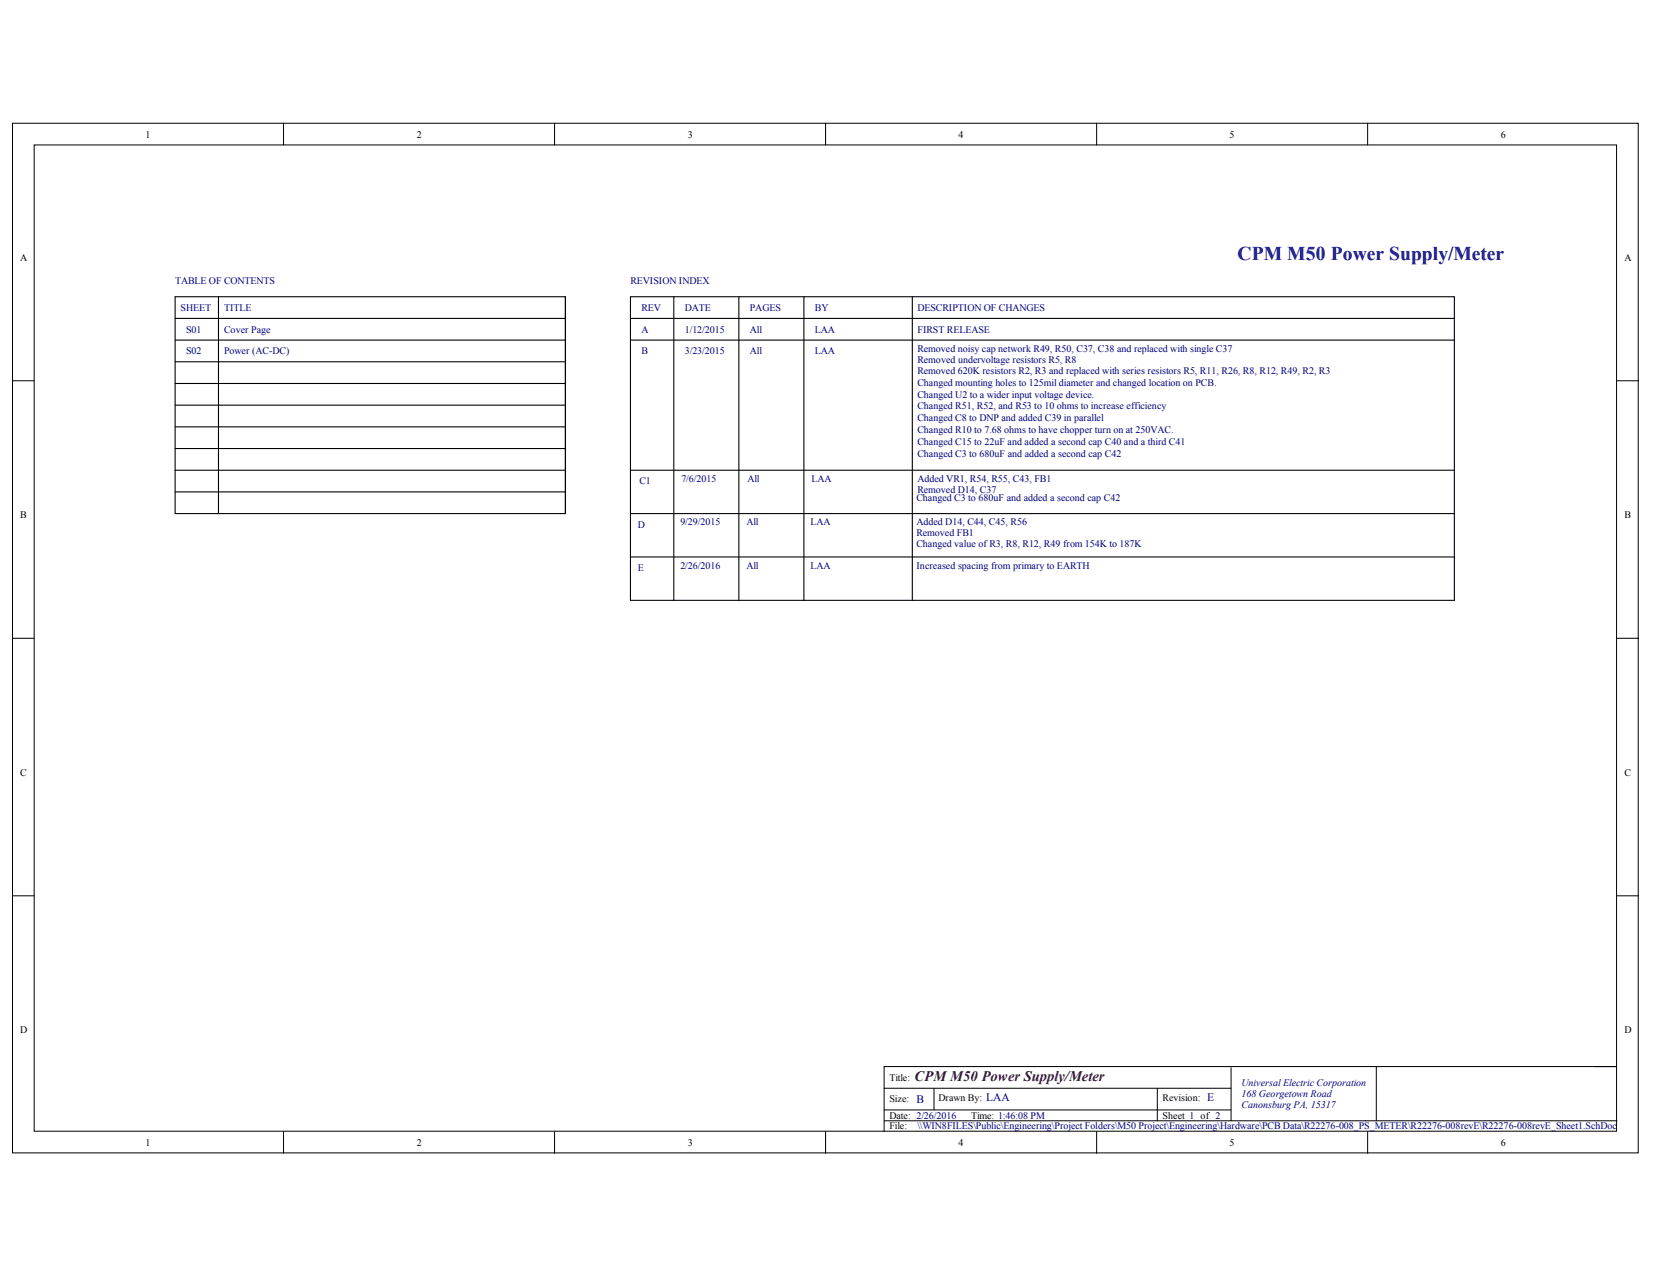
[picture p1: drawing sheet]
<svg xmlns="http://www.w3.org/2000/svg" width="279mm" height="216mm" viewBox="0 0 279 216" stroke-linecap="round" stroke-linejoin="round" font-family="sans-serif">
<defs><g id="words">
<text font-size="3.3" fill="#000080" x="209.2" y="44">CPM M50 Power Supply/Meter</text>
<text font-size="2.5" fill="#800000" x="154.6" y="182.6">CPM M50 Power Supply/Meter</text>
<g font-size="1.9" fill="#000080">
<text x="166.7" y="186">LAA</text>
<text x="204" y="186">E</text>
<text x="154.9" y="186.4">B</text>
</g>
<g font-size="1.7">
<text x="24.6" y="23.2">1</text>
<text x="70.4" y="23.2">2</text>
<text x="116.3" y="23.2">3</text>
<text x="162" y="23.2">4</text>
<text x="207.8" y="23.2">5</text>
<text x="253.7" y="23.2">6</text>
<text x="3.4" y="44">A</text>
<text x="274.6" y="44">A</text>
<text x="3.4" y="87.6">B</text>
<text x="274.6" y="87.6">B</text>
<text x="3.4" y="131">C</text>
<text x="274.6" y="131">C</text>
<text x="3.4" y="174.6">D</text>
<text x="274.6" y="174.6">D</text>
<text x="150.3" y="182.6">Title:</text>
<text x="150.3" y="186.2">Size:</text>
<text x="150.3" y="189">Date: 2/26/2016</text>
<text x="150.3" y="190.8">File:</text>
<text x="158.6" y="186">Drawn By:</text>
<text x="164.1" y="189">Time: 1:46:08 PM</text>
<text x="196.5" y="186">Revision:</text>
<text x="196.5" y="189">Sheet 1 of 2</text>
<text x="24.6" y="193.6">1</text>
<text x="70.4" y="193.6">2</text>
<text x="116.3" y="193.6">3</text>
<text x="162" y="193.6">4</text>
<text x="207.8" y="193.6">5</text>
<text x="253.7" y="193.6">6</text>
</g>
<g font-size="1.7" fill="#000080">
<text x="29.6" y="47.9">TABLE OF CONTENTS</text>
<text x="106.5" y="47.9">REVISION INDEX</text>
<text x="30.5" y="52.5">SHEET</text>
<text x="37.9" y="52.5">TITLE</text>
<text x="108.4" y="52.5">REV</text>
<text x="115.8" y="52.5">DATE</text>
<text x="126.8" y="52.5">PAGES</text>
<text x="137.7" y="52.5">BY</text>
<text x="155.1" y="52.5">DESCRIPTION OF CHANGES</text>
<text x="31.5" y="56.2">S01</text>
<text x="31.5" y="59.8">S02</text>
<text x="37.9" y="56.2">Cover Page</text>
<text x="37.9" y="59.8">Power (AC-DC)</text>
<text x="108.4" y="56.2">A</text>
<text x="108.4" y="59.8">B</text>
<text x="115.8" y="56.2">1/12/2015</text>
<text x="115.8" y="59.8">3/23/2015</text>
<text x="126.8" y="56.2">All</text>
<text x="126.8" y="59.8">All</text>
<text x="137.7" y="56.2">LAA</text>
<text x="137.7" y="59.8">LAA</text>
<text x="155.1" y="56.2">FIRST RELEASE</text>
<text x="155.1" y="59.5">Removed noisy cap network R49, R50, C37, C38 and replaced with single C37</text>
<text x="155.1" y="61.3">Removed undervoltage resistors R5, R8</text>
<text x="155.1" y="63.1">Removed 620K resistors R2, R3 and replaced with series resistors R5, R11, R26, R8, R12, R49, R2, R3</text>
<text x="155.1" y="65.2">Changed mounting holes to 125mil diameter and changed location on PCB.</text>
<text x="155.1" y="67.2">Changed U2 to a wider input voltage device.</text>
<text x="155.1" y="69.1">Changed R51, R52, and R53 to 10 ohms to increase efficiency</text>
<text x="155.1" y="71.2">Changed C8 to DNP and added C39 in parallel</text>
<text x="155.1" y="73.2">Changed R10 to 7.68 ohms to have chopper turn on at 250VAC.</text>
<text x="155.1" y="75.2">Changed C15 to 22uF and added a second cap C40 and a third C41</text>
<text x="155.1" y="77.3">Changed C3 to 680uF and added a second cap C42</text>
<text x="108.1" y="81.8">C1</text>
<text x="115.2" y="81.5">7/6/2015</text>
<text x="126.3" y="81.5">All</text>
<text x="137.2" y="81.5">LAA</text>
<text x="155.1" y="81.5">Added VR1, R54, R55, C43, FB1</text>
<text x="155.1" y="83.3">Removed D14, C37</text>
<text x="107.8" y="89.2">D</text>
<text x="115" y="88.8">9/29/2015</text>
<text x="126.2" y="88.8">All</text>
<text x="137" y="88.8">LAA</text>
<text x="154.9" y="84.6">Changed C3 to 680uF and added a second cap C42</text>
<text x="154.9" y="88.8">Added D14, C44, C45, R56</text>
<text x="154.9" y="90.6">Removed FB1</text>
<text x="154.9" y="92.5">Changed value ofR3, R8, R12, R49 from 154K to 187K</text>
<text x="107.8" y="96.4">E</text>
<text x="115" y="96.1">2/26/2016</text>
<text x="126.2" y="96.1">All</text>
<text x="137" y="96.1">LAA</text>
<text x="154.9" y="96.1">Increased spacing from primary to EARTH</text>
<text x="209.9" y="183.5">Universal Electric Corporation</text>
<text x="209.9" y="185.3">168 Georgetown Road</text>
<text x="155.1" y="190.8">\\WIN8FILES\Public\Engineering\Project Folders\M50 Project\Engineering\Hardware\PCB Data\R22276-008_PS_METER\R22276-008revE\R22276-008revE_Sheet1.SchDoc</text>
<text x="209.9" y="187.1">Canonsburg PA, 15317</text>
</g>
</g></defs>
<g fill="#fff" stroke="#000" stroke-width=".17">
<path d="M2.1 20.8h274.8v174h-274.8z"/>
<path d="M5.8 24.5h267.4v166.6h-267.4z"/>
</g>
<g fill="none" stroke="#000" stroke-width=".17">
<path d="M47.9 20.8v3.7M93.7 20.8v3.7M139.5 20.8v3.7M185.4 20.8v3.7M231.2 20.8v3.7M2.1 64.3h3.7M273.3 64.3h3.7M2.1 107.8h3.7M273.3 107.8h3.7M2.1 151.3h3.7M273.3 151.3h3.7M47.9 191.2v3.6"/>
<path d="M93.7 191.2v3.6M139.5 191.2v3.6M149.4 183.8h58.7M149.4 189.3h123.9M149.4 187.5h58.7M157.9 183.8v3.7M185.4 191.2v3.6M195.6 183.8v5.5M208.1 180.4v8.9M231.2 191.2v3.6M232.6 180.2h-83.2v11M269.6 180.2h3.7h-40.7v9.1"/>
</g>
<g fill="none" stroke="#000" stroke-width=".18">
<path d="M29.6 50.1h66v36.7h-66zM29.6 53.8h66M29.6 57.5h66M36.9 50.1v36.7M95.6 50.1v36.7M106.6 50.1h139.2v51.3h-139.2zM106.6 53.8h139.2M106.6 57.5h139.2M113.9 50.1v51.3M124.9 50.1v51.3M135.9 50.1v51.3M154.2 50.1v51.3"/>
<path d="M29.6 61.1h66M29.6 64.8h66M29.6 68.4h66M29.6 72.1h66M29.6 75.8h66M29.6 79.4h66M106.6 79.4h139.2M29.6 83.1h66M106.6 86.8h139.2M106.6 94.1h139.2"/>
</g>
<use href="#words"/>
</svg>
